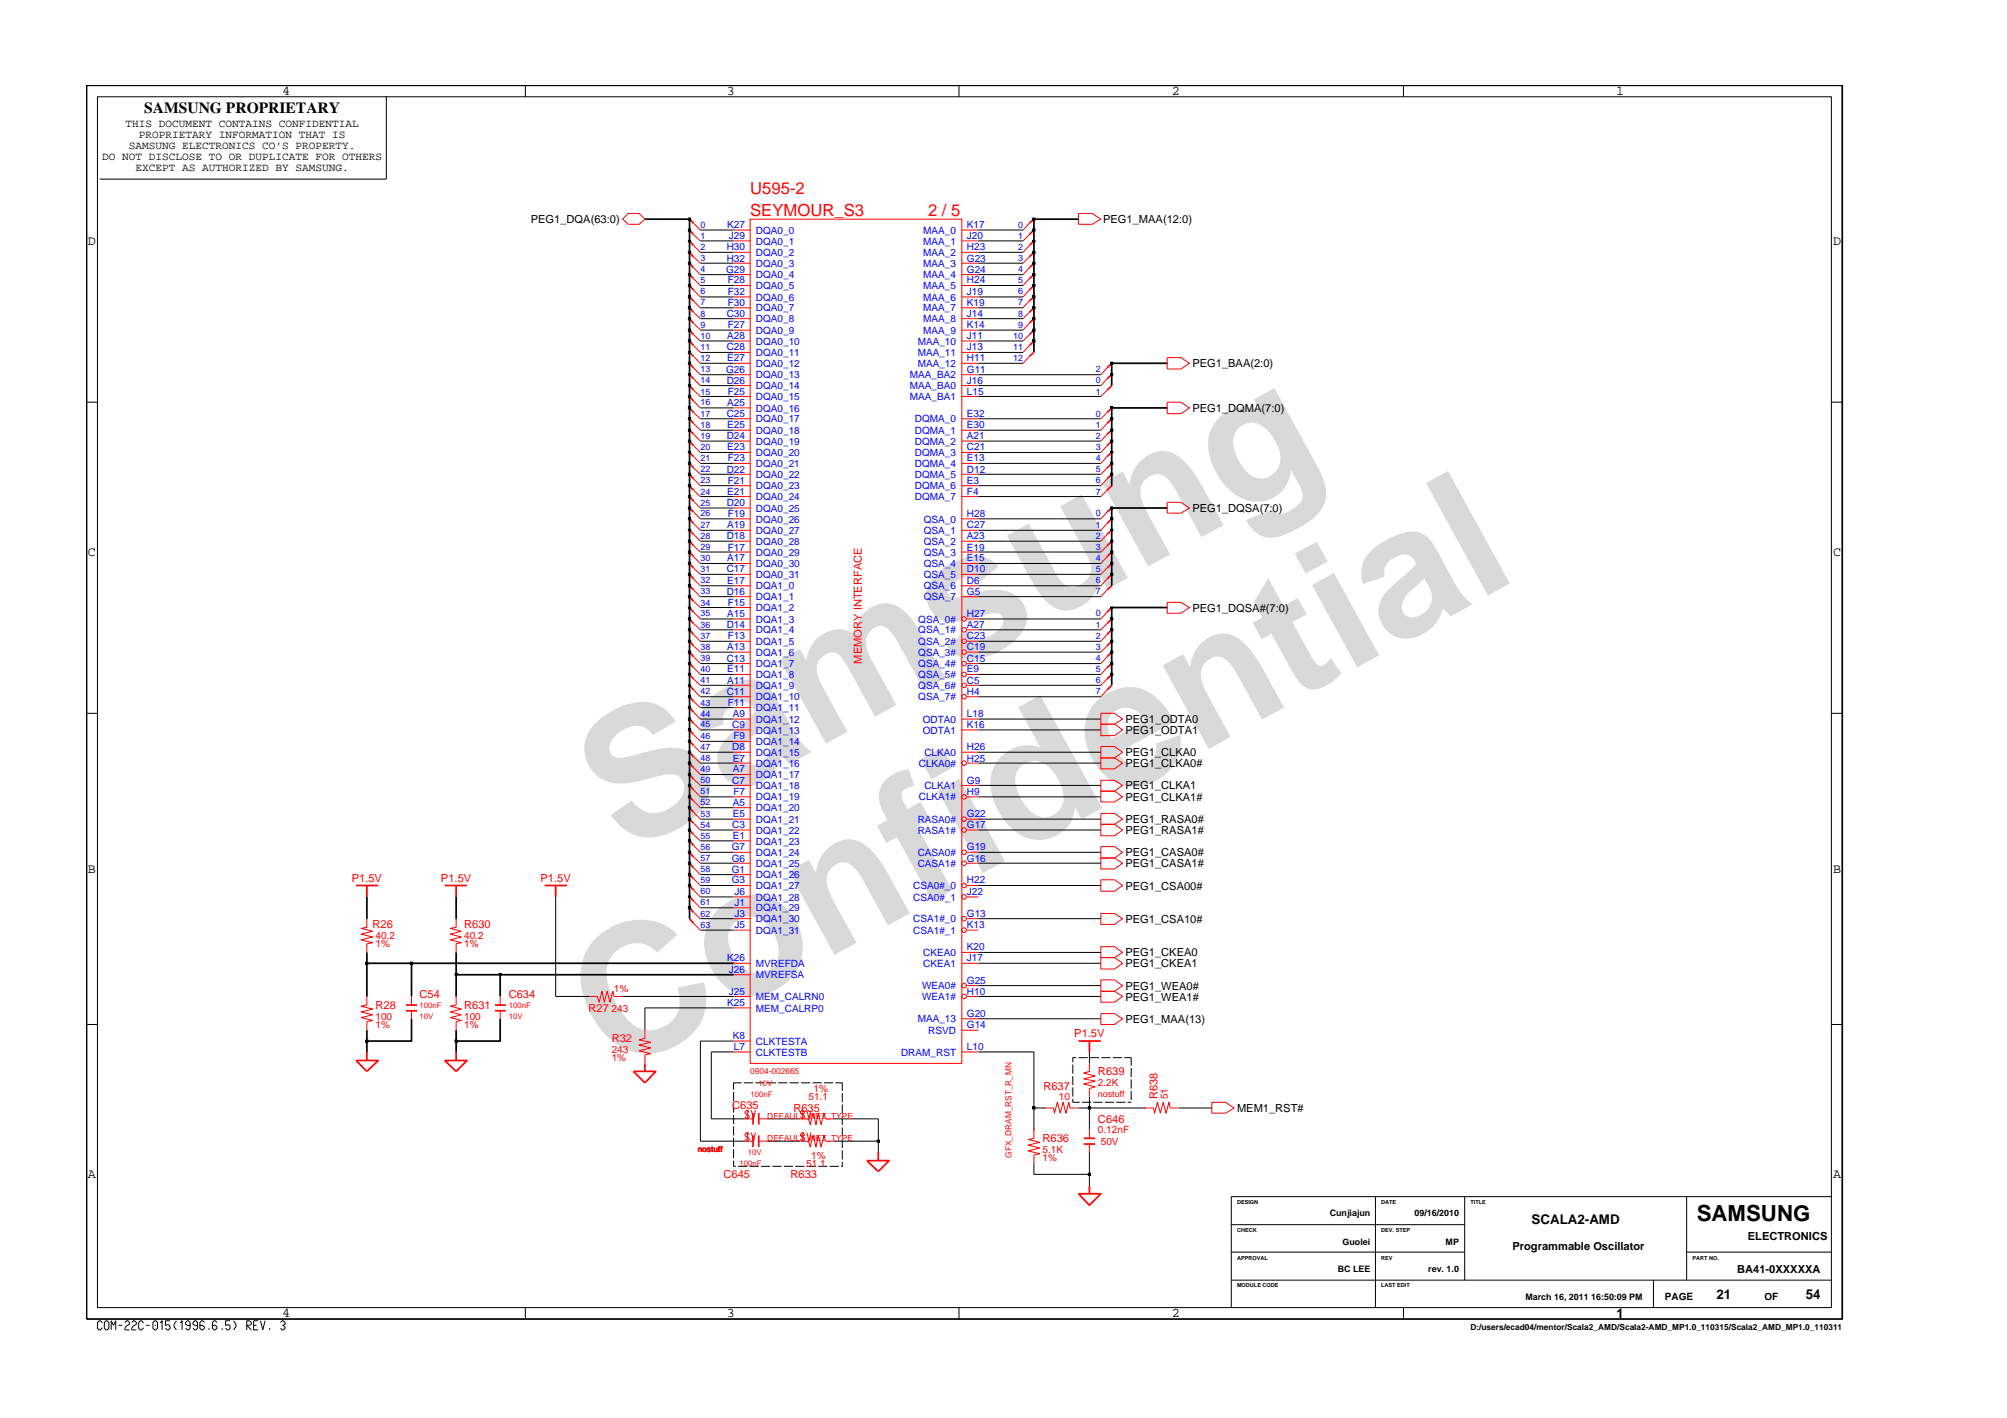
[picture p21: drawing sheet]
<svg xmlns="http://www.w3.org/2000/svg" width="297mm" height="210mm" viewBox="0 0 297 210" stroke-linecap="round" stroke-linejoin="round" font-family="sans-serif">
<defs><g id="words">
<g font-size="26.5" fill="#d9d9d9">
<text x="92.4" y="126.5" transform="rotate(-29 92.4 126.5)">Samsung</text>
<text x="91.1" y="159.2" transform="rotate(-29 91.1 159.2)">Confidential</text>
</g>
<text font-size="3.3" x="251.1" y="180.8">SAMSUNG</text>
<g font-size="2.5" fill="#f00">
<text x="111" y="28.7">U595-2</text>
<text x="111" y="32">SEYMOUR_S3</text>
<text x="137.4" y="32">2 / 5</text>
</g>
<text font-size="2.3" x="21.4" y="16.7">SAMSUNG PROPRIETARY</text>
<g font-size="2">
<text x="41.8" y="14">4</text>
<text x="107.6" y="14">3</text>
<text x="173.4" y="14">2</text>
<text x="239.2" y="14">1</text>
<text x="13" y="36.2">D</text>
<text x="271.3" y="36.2">D</text>
<text x="13" y="82.3">C</text>
<text x="271.3" y="82.3">C</text>
<text x="13" y="129.2">B</text>
<text x="271.3" y="129.2">B</text>
<text x="13" y="174.4">A</text>
<text x="271.3" y="174.4">A</text>
<text x="226.7" y="181.2">SCALA2-AMD</text>
<text x="41.8" y="195">4</text>
<text x="107.6" y="195">3</text>
<text x="173.4" y="195">2</text>
<text x="239.3" y="195.1">1</text>
<text x="254" y="192.2">21</text>
<text x="267.2" y="192.2">54</text>
</g>
<g font-size="1.6">
<text x="15.1" y="23.7">DO NOT DISCLOSE TO OR DUPLICATE FOR OTHERS</text>
<text x="18.6" y="18.8">THIS DOCUMENT CONTAINS CONFIDENTIAL</text>
<text x="19.1" y="22">SAMSUNG ELECTRONICS CO’S PROPERTY.</text>
<text x="20.5" y="20.4">PROPRIETARY INFORMATION THAT IS</text>
<text x="20.1" y="25.3">EXCEPT AS AUTHORIZED BY SAMSUNG.</text>
<text x="78.6" y="33">PEG1_DQA(63:0)</text>
<text x="163.3" y="33">PEG1_MAA(12:0)</text>
<text x="176.5" y="54.4">PEG1_BAA(2:0)</text>
<text x="176.5" y="61">PEG1_DQMA(7:0)</text>
<text x="176.5" y="75.8">PEG1_DQSA(7:0)</text>
<text x="176.5" y="90.5">PEG1_DQSA#(7:0)</text>
<text x="166.6" y="107">PEG1_ODTA0</text>
<text x="166.6" y="112">PEG1_CLKA0</text>
<text x="166.6" y="113.6">PEG1_CLKA0#</text>
<text x="166.6" y="108.6">PEG1_ODTA1</text>
<text x="166.6" y="116.9">PEG1_CLKA1</text>
<text x="166.6" y="118.6">PEG1_CLKA1#</text>
<text x="166.6" y="121.9">PEG1_RASA0#</text>
<text x="166.6" y="123.5">PEG1_RASA1#</text>
<text x="166.6" y="126.8">PEG1_CASA0#</text>
<text x="166.6" y="128.4">PEG1_CASA1#</text>
<text x="166.6" y="131.7">PEG1_CSA00#</text>
<text x="166.6" y="136.6">PEG1_CSA10#</text>
<text x="166.6" y="141.6">PEG1_CKEA0</text>
<text x="166.6" y="143.2">PEG1_CKEA1</text>
<text x="166.6" y="146.5">PEG1_WEA0#</text>
<text x="166.6" y="148.1">PEG1_WEA1#</text>
<text x="166.6" y="151.4">PEG1_MAA(13)</text>
<text x="183.1" y="164.6">MEM1_RST#</text>
<text x="223.8" y="185.1">Programmable Oscillator</text>
<text x="258.7" y="183.5">ELECTRONICS</text>
<text x="257.1" y="188.4">BA41-0XXXXXA</text>
</g>
<g font-size="1.6" fill="#f00">
<text x="127.5" y="98.2" transform="rotate(-90 127.5 98.2)">MEMORY INTERFACE</text>
<text x="52.1" y="130.5">P1.5V</text>
<text x="65.3" y="130.5">P1.5V</text>
<text x="80" y="130.5">P1.5V</text>
<text x="55.1" y="137.4">R26</text>
<text x="68.7" y="137.4">R630</text>
<text x="55.6" y="149.4">R28</text>
<text x="62.1" y="147.8">C54</text>
<text x="68.7" y="149.4">R631</text>
<text x="75.3" y="147.8">C634</text>
<text x="87.1" y="149.8">R27</text>
<text x="90.5" y="154.3">R32</text>
<text x="159" y="153.4">P1.5V</text>
<text x="154.4" y="161.3">R637</text>
<text x="162.5" y="159.2">R639</text>
<text x="108.4" y="164.2">C635</text>
<text x="117.4" y="164.6">R635</text>
<text x="162.5" y="166.2">C646</text>
<text x="171.3" y="162.7" transform="rotate(-90 171.3 162.7)">R638</text>
<text x="154.3" y="169.1">R636</text>
<text x="107.1" y="174.4">C645</text>
<text x="117" y="174.4">R633</text>
</g>
<g font-size="1.5" fill="#00f">
<text x="107.6" y="33.7">K27</text>
<text x="107.9" y="35.4">J29</text>
<text x="111.9" y="34.6">DQA0_0</text>
<text x="136.7" y="34.6">MAA_0</text>
<text x="143.1" y="33.7">K17</text>
<text x="143.1" y="35.4">J20</text>
<text x="107.5" y="40.3">G29</text>
<text x="107.5" y="38.7">H32</text>
<text x="107.5" y="37">H30</text>
<text x="107.7" y="42">F28</text>
<text x="111.9" y="39.5">DQA0_3</text>
<text x="111.9" y="41.2">DQA0_4</text>
<text x="111.9" y="37.9">DQA0_2</text>
<text x="111.9" y="36.2">DQA0_1</text>
<text x="136.7" y="37.9">MAA_2</text>
<text x="136.7" y="39.5">MAA_3</text>
<text x="136.7" y="41.2">MAA_4</text>
<text x="136.7" y="36.2">MAA_1</text>
<text x="143.1" y="37">H23</text>
<text x="143.1" y="38.7">G23</text>
<text x="143.1" y="40.3">G24</text>
<text x="143.1" y="42">H24</text>
<text x="107.5" y="47">C30</text>
<text x="107.7" y="43.6">F32</text>
<text x="107.7" y="45.3">F30</text>
<text x="111.9" y="42.8">DQA0_5</text>
<text x="111.9" y="44.5">DQA0_6</text>
<text x="111.9" y="46.1">DQA0_7</text>
<text x="111.9" y="47.7">DQA0_8</text>
<text x="136.7" y="42.8">MAA_5</text>
<text x="136.7" y="44.5">MAA_6</text>
<text x="136.7" y="46.1">MAA_7</text>
<text x="136.7" y="47.7">MAA_8</text>
<text x="143.1" y="43.6">J19</text>
<text x="143.1" y="45.3">K19</text>
<text x="143.1" y="47">J14</text>
<text x="107.5" y="51.9">C28</text>
<text x="107.6" y="50.3">A28</text>
<text x="107.6" y="53.5">E27</text>
<text x="107.7" y="48.6">F27</text>
<text x="111.9" y="49.4">DQA0_9</text>
<text x="111.9" y="51">DQA0_10</text>
<text x="111.9" y="52.7">DQA0_11</text>
<text x="135.8" y="52.7">MAA_11</text>
<text x="135.8" y="51">MAA_10</text>
<text x="136.7" y="49.4">MAA_9</text>
<text x="143.1" y="51.9">J13</text>
<text x="143.1" y="53.5">H11</text>
<text x="143.1" y="48.6">K14</text>
<text x="143.1" y="50.3">J11</text>
<text x="107.5" y="55.2">G26</text>
<text x="107.5" y="56.8">D26</text>
<text x="107.7" y="58.5">F25</text>
<text x="111.9" y="54.3">DQA0_12</text>
<text x="111.9" y="56">DQA0_13</text>
<text x="111.9" y="57.6">DQA0_14</text>
<text x="111.9" y="59.2">DQA0_15</text>
<text x="134.7" y="57.6">MAA_BA0</text>
<text x="134.7" y="59.2">MAA_BA1</text>
<text x="134.7" y="56">MAA_BA2</text>
<text x="135.8" y="54.3">MAA_12</text>
<text x="143.1" y="56.8">J16</text>
<text x="143.1" y="58.5">L15</text>
<text x="143.1" y="55.2">G11</text>
<text x="107.5" y="61.8">C25</text>
<text x="107.5" y="65">D24</text>
<text x="107.6" y="60.1">A25</text>
<text x="107.6" y="63.4">E25</text>
<text x="111.9" y="60.9">DQA0_16</text>
<text x="111.9" y="62.5">DQA0_17</text>
<text x="111.9" y="64.2">DQA0_18</text>
<text x="111.9" y="65.8">DQA0_19</text>
<text x="135.4" y="62.5">DQMA_0</text>
<text x="135.4" y="64.2">DQMA_1</text>
<text x="135.4" y="65.8">DQMA_2</text>
<text x="143.1" y="61.8">E32</text>
<text x="143.1" y="63.4">E30</text>
<text x="143.1" y="65">A21</text>
<text x="107.5" y="70">D22</text>
<text x="107.6" y="66.7">E23</text>
<text x="107.7" y="68.3">F23</text>
<text x="107.7" y="71.6">F21</text>
<text x="111.9" y="67.5">DQA0_20</text>
<text x="111.9" y="69.1">DQA0_21</text>
<text x="111.9" y="70.7">DQA0_22</text>
<text x="135.4" y="67.5">DQMA_3</text>
<text x="135.4" y="69.1">DQMA_4</text>
<text x="135.4" y="70.7">DQMA_5</text>
<text x="143.1" y="66.7">C21</text>
<text x="143.1" y="68.3">E13</text>
<text x="143.1" y="70">D12</text>
<text x="143.1" y="71.6">E3</text>
<text x="107.5" y="74.9">D20</text>
<text x="107.6" y="73.3">E21</text>
<text x="107.7" y="76.5">F19</text>
<text x="111.9" y="72.4">DQA0_23</text>
<text x="111.9" y="74">DQA0_24</text>
<text x="111.9" y="75.7">DQA0_25</text>
<text x="111.9" y="77.3">DQA0_26</text>
<text x="135.4" y="72.4">DQMA_6</text>
<text x="135.4" y="74">DQMA_7</text>
<text x="136.7" y="77.3">QSA_0</text>
<text x="143.1" y="76.5">H28</text>
<text x="143.1" y="73.3">F4</text>
<text x="107.5" y="79.8">D18</text>
<text x="107.6" y="83.1">A17</text>
<text x="107.6" y="78.2">A19</text>
<text x="107.7" y="81.5">F17</text>
<text x="111.9" y="84">DQA0_30</text>
<text x="111.9" y="79">DQA0_27</text>
<text x="111.9" y="80.6">DQA0_28</text>
<text x="111.9" y="82.3">DQA0_29</text>
<text x="136.7" y="84">QSA_4</text>
<text x="136.7" y="79">QSA_1</text>
<text x="136.7" y="80.6">QSA_2</text>
<text x="136.7" y="82.3">QSA_3</text>
<text x="143.1" y="83.1">E15</text>
<text x="143.1" y="78.2">C27</text>
<text x="143.1" y="79.8">A23</text>
<text x="143.1" y="81.5">E19</text>
<text x="107.5" y="84.7">C17</text>
<text x="107.5" y="88">D16</text>
<text x="107.6" y="86.4">E17</text>
<text x="107.7" y="89.7">F15</text>
<text x="111.9" y="85.6">DQA0_31</text>
<text x="111.9" y="87.3">DQA1_0</text>
<text x="111.9" y="88.9">DQA1_1</text>
<text x="136.7" y="85.6">QSA_5</text>
<text x="136.7" y="87.3">QSA_6</text>
<text x="136.7" y="88.9">QSA_7</text>
<text x="143.1" y="84.7">D10</text>
<text x="143.1" y="86.4">D6</text>
<text x="143.1" y="88">G5</text>
<text x="107.5" y="93">D14</text>
<text x="107.6" y="91.3">A15</text>
<text x="107.7" y="94.6">F13</text>
<text x="111.9" y="92.2">DQA1_3</text>
<text x="111.9" y="93.8">DQA1_4</text>
<text x="111.9" y="95.5">DQA1_5</text>
<text x="111.9" y="90.5">DQA1_2</text>
<text x="135.9" y="92.2">QSA_0#</text>
<text x="135.9" y="93.8">QSA_1#</text>
<text x="135.9" y="95.5">QSA_2#</text>
<text x="143.1" y="91.3">H27</text>
<text x="143.1" y="93">A27</text>
<text x="143.1" y="94.6">C23</text>
<text x="107.5" y="97.9">C13</text>
<text x="107.6" y="96.2">A13</text>
<text x="107.6" y="99.5">E11</text>
<text x="107.6" y="101.2">A11</text>
<text x="111.9" y="97.1">DQA1_6</text>
<text x="111.9" y="98.8">DQA1_7</text>
<text x="111.9" y="100.4">DQA1_8</text>
<text x="111.9" y="102">DQA1_9</text>
<text x="135.9" y="102">QSA_6#</text>
<text x="135.9" y="97.1">QSA_3#</text>
<text x="135.9" y="98.8">QSA_4#</text>
<text x="135.9" y="100.4">QSA_5#</text>
<text x="143.1" y="96.2">C19</text>
<text x="143.1" y="97.9">C15</text>
<text x="143.1" y="99.5">E9</text>
<text x="143.1" y="101.2">C5</text>
<text x="107.5" y="102.8">C11</text>
<text x="107.7" y="104.5">F11</text>
<text x="108.4" y="107.7">C9</text>
<text x="108.5" y="106.1">A9</text>
<text x="111.9" y="103.7">DQA1_10</text>
<text x="111.9" y="105.3">DQA1_11</text>
<text x="111.9" y="107">DQA1_12</text>
<text x="135.9" y="103.7">QSA_7#</text>
<text x="136.6" y="107">ODTA0</text>
<text x="143.1" y="106.1">L18</text>
<text x="143.1" y="107.7">K16</text>
<text x="143.1" y="102.8">H4</text>
<text x="108.4" y="111">D8</text>
<text x="108.5" y="112.7">E7</text>
<text x="108.5" y="109.4">F9</text>
<text x="111.9" y="108.6">DQA1_13</text>
<text x="111.9" y="110.3">DQA1_14</text>
<text x="111.9" y="111.9">DQA1_15</text>
<text x="111.9" y="113.5">DQA1_16</text>
<text x="136" y="113.5">CLKA0#</text>
<text x="136.6" y="108.6">ODTA1</text>
<text x="136.8" y="111.9">CLKA0</text>
<text x="143.1" y="111">H26</text>
<text x="143.1" y="112.7">H25</text>
<text x="108.4" y="116">C7</text>
<text x="108.5" y="119.3">A5</text>
<text x="108.5" y="114.3">A7</text>
<text x="108.5" y="117.6">F7</text>
<text x="111.9" y="115.2">DQA1_17</text>
<text x="111.9" y="116.8">DQA1_18</text>
<text x="111.9" y="118.5">DQA1_19</text>
<text x="136" y="118.5">CLKA1#</text>
<text x="136.8" y="116.8">CLKA1</text>
<text x="143.1" y="116">G9</text>
<text x="143.1" y="117.6">H9</text>
<text x="108.3" y="125.9">G7</text>
<text x="108.4" y="122.6">C3</text>
<text x="108.5" y="121">E5</text>
<text x="108.5" y="124.3">E1</text>
<text x="111.9" y="120.1">DQA1_20</text>
<text x="111.9" y="121.8">DQA1_21</text>
<text x="111.9" y="123.4">DQA1_22</text>
<text x="111.9" y="125">DQA1_23</text>
<text x="135.8" y="121.8">RASA0#</text>
<text x="135.8" y="123.4">RASA1#</text>
<text x="143.1" y="120.9">G22</text>
<text x="143.1" y="122.6">G17</text>
<text x="143.1" y="125.9">G19</text>
<text x="108.3" y="127.6">G6</text>
<text x="108.3" y="129.2">G1</text>
<text x="108.3" y="130.8">G3</text>
<text x="111.9" y="126.7">DQA1_24</text>
<text x="111.9" y="128.3">DQA1_25</text>
<text x="111.9" y="130">DQA1_26</text>
<text x="111.9" y="131.6">DQA1_27</text>
<text x="135.2" y="131.6">CSA0#_0</text>
<text x="135.8" y="126.7">CASA0#</text>
<text x="135.8" y="128.3">CASA1#</text>
<text x="143.1" y="127.6">G16</text>
<text x="143.1" y="130.8">H22</text>
<text x="108.7" y="135.8">J3</text>
<text x="108.7" y="137.4">J5</text>
<text x="108.7" y="132.5">J6</text>
<text x="108.7" y="134.1">J1</text>
<text x="111.9" y="136.5">DQA1_30</text>
<text x="111.9" y="133.3">DQA1_28</text>
<text x="111.9" y="134.9">DQA1_29</text>
<text x="135.2" y="133.3">CSA0#_1</text>
<text x="135.2" y="136.5">CSA1#_0</text>
<text x="143.1" y="132.5">J22</text>
<text x="143.1" y="135.8">G13</text>
<text x="143.1" y="137.4">K13</text>
<text x="107.6" y="142.3">K26</text>
<text x="107.9" y="144">J26</text>
<text x="111.9" y="138.2">DQA1_31</text>
<text x="111.9" y="143.1">MVREFDA</text>
<text x="135.2" y="138.2">CSA1#_1</text>
<text x="136.7" y="141.5">CKEA0</text>
<text x="136.7" y="143.1">CKEA1</text>
<text x="143.1" y="140.7">K20</text>
<text x="143.1" y="142.3">J17</text>
<text x="107.6" y="148.9">K25</text>
<text x="107.9" y="147.3">J25</text>
<text x="111.9" y="148">MEM_CALRN0</text>
<text x="111.9" y="149.7">MEM_CALRP0</text>
<text x="111.9" y="144.8">MVREFSA</text>
<text x="136.5" y="146.4">WEA0#</text>
<text x="136.5" y="148">WEA1#</text>
<text x="143.1" y="145.6">G25</text>
<text x="143.1" y="147.3">H10</text>
<text x="108.5" y="153.8">K8</text>
<text x="108.6" y="155.5">L7</text>
<text x="111.9" y="154.6">CLKTESTA</text>
<text x="135.8" y="151.3">MAA_13</text>
<text x="137.4" y="153">RSVD</text>
<text x="143.1" y="150.6">G20</text>
<text x="143.1" y="155.5">L10</text>
<text x="143.1" y="152.2">G14</text>
<text x="111.9" y="156.3">CLKTESTB</text>
<text x="133.4" y="156.3">DRAM_RST</text>
</g>
<g font-size="1.5" fill="#f00">
<text x="55.6" y="140.3">1%</text>
<text x="55.6" y="139.1">40.2</text>
<text x="68.7" y="139.1">40.2</text>
<text x="68.7" y="140.3">1%</text>
<text x="90.5" y="149.7">243</text>
<text x="90.9" y="146.9">1%</text>
<text x="55.6" y="152.2">1%</text>
<text x="55.6" y="150.9">100</text>
<text x="68.7" y="150.9">100</text>
<text x="68.7" y="152.2">1%</text>
<text x="90.5" y="155.9">243</text>
<text x="90.5" y="157.1">1%</text>
<text x="120.4" y="161.7">1%</text>
<text x="162.5" y="160.8">2.2K</text>
<text x="119.7" y="162.9">51.1</text>
<text x="156.7" y="162.9">10</text>
<text x="162.5" y="167.8">0.12nF</text>
<text x="172.9" y="162.7" transform="rotate(-90 172.9 162.7)">51</text>
<text x="119.3" y="172.8">51.1</text>
<text x="120.1" y="171.5">1%</text>
<text x="154.3" y="171.9">1%</text>
<text x="154.3" y="170.6">5.1K</text>
<text x="162.9" y="169.5">50V</text>
</g>
<g font-size="1.5">
<text x="246.4" y="192.5">PAGE</text>
<text x="261.1" y="192.5">OF</text>
</g>
<g font-size="1.3" fill="#00f">
<text x="103.7" y="35.4">1</text>
<text x="103.7" y="33.7">0</text>
<text x="150.7" y="35.4">1</text>
<text x="150.7" y="33.7">0</text>
<text x="103.7" y="37">2</text>
<text x="103.7" y="38.7">3</text>
<text x="103.7" y="40.3">4</text>
<text x="103.7" y="41.9">5</text>
<text x="150.7" y="37">2</text>
<text x="150.7" y="41.9">5</text>
<text x="150.7" y="40.3">4</text>
<text x="150.7" y="38.7">3</text>
<text x="103.7" y="46.9">8</text>
<text x="103.7" y="43.6">6</text>
<text x="103.7" y="45.2">7</text>
<text x="150.7" y="43.6">6</text>
<text x="150.7" y="46.9">8</text>
<text x="150.7" y="45.2">7</text>
<text x="103.7" y="48.5">9</text>
<text x="103.7" y="51.8">11</text>
<text x="103.7" y="53.4">12</text>
<text x="103.7" y="50.2">10</text>
<text x="149.9" y="53.4">12</text>
<text x="149.9" y="50.2">10</text>
<text x="149.9" y="51.8">11</text>
<text x="150.7" y="48.5">9</text>
<text x="103.7" y="55.1">13</text>
<text x="103.7" y="56.7">14</text>
<text x="103.7" y="58.4">15</text>
<text x="162.2" y="56.7">0</text>
<text x="162.2" y="58.4">1</text>
<text x="162.2" y="55.1">2</text>
<text x="103.7" y="63.3">18</text>
<text x="103.7" y="60">16</text>
<text x="103.7" y="61.7">17</text>
<text x="103.7" y="64.9">19</text>
<text x="162.2" y="63.3">1</text>
<text x="162.2" y="61.7">0</text>
<text x="162.2" y="64.9">2</text>
<text x="103.7" y="69.9">22</text>
<text x="103.7" y="68.2">21</text>
<text x="103.7" y="71.5">23</text>
<text x="103.7" y="66.6">20</text>
<text x="162.2" y="68.2">4</text>
<text x="162.2" y="69.9">5</text>
<text x="162.2" y="66.6">3</text>
<text x="162.2" y="71.5">6</text>
<text x="103.7" y="76.4">26</text>
<text x="103.7" y="74.8">25</text>
<text x="103.7" y="73.2">24</text>
<text x="162.2" y="76.4">0</text>
<text x="162.2" y="73.2">7</text>
<text x="103.7" y="78.1">27</text>
<text x="103.7" y="79.7">28</text>
<text x="103.7" y="81.4">29</text>
<text x="103.7" y="83">30</text>
<text x="162.2" y="83">4</text>
<text x="162.2" y="78.1">1</text>
<text x="162.2" y="81.4">3</text>
<text x="162.2" y="79.7">2</text>
<text x="103.7" y="84.7">31</text>
<text x="103.7" y="86.3">32</text>
<text x="103.7" y="88">33</text>
<text x="103.7" y="89.6">34</text>
<text x="162.2" y="88">7</text>
<text x="162.2" y="84.7">5</text>
<text x="162.2" y="86.3">6</text>
<text x="103.7" y="91.3">35</text>
<text x="103.7" y="92.9">36</text>
<text x="103.7" y="94.6">37</text>
<text x="162.2" y="92.9">1</text>
<text x="162.2" y="94.6">2</text>
<text x="162.2" y="91.3">0</text>
<text x="103.7" y="96.2">38</text>
<text x="103.7" y="99.5">40</text>
<text x="103.7" y="101.2">41</text>
<text x="103.7" y="97.9">39</text>
<text x="162.2" y="101.2">6</text>
<text x="162.2" y="96.2">3</text>
<text x="162.2" y="99.5">5</text>
<text x="162.2" y="97.9">4</text>
<text x="103.7" y="102.8">42</text>
<text x="103.7" y="106.1">44</text>
<text x="103.7" y="107.7">45</text>
<text x="103.7" y="104.5">43</text>
<text x="162.2" y="102.8">7</text>
<text x="103.7" y="111">47</text>
<text x="103.7" y="109.4">46</text>
<text x="103.7" y="112.7">48</text>
<text x="103.7" y="114.3">49</text>
<text x="103.7" y="116">50</text>
<text x="103.7" y="117.6">51</text>
<text x="103.7" y="119.2">52</text>
<text x="103.7" y="124.2">55</text>
<text x="103.7" y="125.8">56</text>
<text x="103.7" y="120.9">53</text>
<text x="103.7" y="122.5">54</text>
<text x="103.7" y="129.1">58</text>
<text x="103.7" y="130.7">59</text>
<text x="103.7" y="127.5">57</text>
<text x="103.7" y="137.3">63</text>
<text x="103.7" y="132.4">60</text>
<text x="103.7" y="134">61</text>
<text x="103.7" y="135.7">62</text>
</g>
<text font-size="1.3" fill="#f00" x="162.5" y="162.4">nostuff</text>
<g font-size="1.3">
<text x="196.8" y="180.1">Cunjiajun</text>
<text x="198.7" y="184.2">Guolei</text>
<text x="209.3" y="180.1">09/16/2010</text>
<text x="214" y="184.2">MP</text>
<text x="198" y="188.3">BC LEE</text>
<text x="211.4" y="188.3">rev. 1.0</text>
<text x="225.8" y="192.4">March 16, 2011 16:50:09 PM</text>
</g>
<g font-size="1.2" fill="#f00">
<text x="62.1" y="149.2">100nF</text>
<text x="75.3" y="149.2">100nF</text>
<text x="62.1" y="150.8">10V</text>
<text x="75.3" y="150.8">10V</text>
<text x="111" y="159">0904-002665</text>
<text x="112.3" y="160.7">10V</text>
<text x="111.1" y="162.3">100nF</text>
<text x="113.6" y="165.6">DEFAULT_NET_TYPE</text>
<text x="103.3" y="170.5">nostuff</text>
<text x="109.5" y="172.6">100nF</text>
<text x="110.7" y="170.9">10V</text>
<text x="113.6" y="168.9">DEFAULT_NET_TYPE</text>
<text x="149.7" y="171.4" transform="rotate(-90 149.7 171.4)">GFX_DRAM_RST_R_MN</text>
</g>
<text font-size="1.2" x="217.6" y="196.9">D:/users/ecad04/mentor/Scala2_AMD/Scala2-AMD_MP1.0_110315/Scala2_AMD_MP1.0_110311</text>
<g font-size=".8">
<text x="183.1" y="178.3">DESIGN</text>
<text x="204.4" y="178.3">DATE</text>
<text x="217.6" y="178.3">TITLE</text>
<text x="183.1" y="182.3">CHECK</text>
<text x="204.4" y="182.3">DEV. STEP</text>
<text x="183.1" y="186.5">APPROVAL</text>
<text x="183.1" y="190.6">MODULE CODE</text>
<text x="204.4" y="186.5">REV</text>
<text x="204.4" y="190.6">LAST EDIT</text>
<text x="250.5" y="186.5">PART NO.</text>
</g>
</g></defs>
<g fill="none" stroke="#f00" stroke-width=".25">
<path d="M102.1 34.1l.5 .6M102.1 35.7l.5 .6M102.1 37.4l.5 .6M102.1 39l.5 .6M102.1 32.4l.5 .6M153 34.1l-.7 .6M153 32.4l-.7 .6M153 35.7l-.7 .6M153 39l-.7 .6M153 37.4l-.7 .6M102.1 47.2l.5 .7M102.1 42.3l.5 .6"/>
<path d="M102.1 53.8l.5 .7M102.1 55.5l.5 .6M102.1 50.5l.5 .7M102.1 52.2l.5 .6M102.1 57.1l.5 .7M102.1 44l.5 .5M102.1 58.7l.5 .7M102.1 45.6l.5 .6M102.1 48.9l.5 .6M102.1 40.7l.5 .5M153 40.7l-.7 .5M153 47.2l-.7 .7"/>
<path d="M153 45.6l-.7 .6M153 48.9l-.7 .6M153 52.2l-.7 .6M153 50.5l-.7 .7M153 44l-.7 .5M153 42.3l-.7 .6M164.5 55.5l-.6 .6M164.5 57.1l-.6 .7M164.5 53.8l-.6 .7M102.1 70.2l.5 .7M102.1 71.9l.5 .7M102.1 76.8l.5 .7"/>
<path d="M102.1 78.5l.5 .6M102.1 75.2l.5 .6M102.1 60.4l.5 .7M102.1 63.7l.5 .6M102.1 65.3l.5 .7M102.1 73.5l.5 .7M102.1 68.6l.5 .7M102.1 62l.5 .7M102.1 67l.5 .6M164.5 67l-.6 .6M164.5 71.9l-.6 .7M164.5 70.2l-.6 .7"/>
<path d="M164.5 62l-.6 .7M164.5 68.6l-.6 .7M164.5 75.2l-.6 .6M164.5 60.4l-.6 .7M164.5 65.3l-.6 .7M164.5 63.7l-.6 .6M164.5 78.5l-.6 .6M164.5 76.8l-.6 .7M102.1 83.4l.5 .7M102.1 85l.5 .7M102.1 91.6l.5 .7M102.1 89.9l.5 .7"/>
<path d="M102.1 86.7l.5 .6M102.1 96.5l.5 .7M102.1 94.9l.5 .7M102.1 98.2l.5 .6M102.1 99.8l.5 .7M102.1 80.1l.5 .7M102.1 81.7l.5 .7M102.1 93.2l.5 .7M102.1 88.3l.5 .7M164.5 83.4l-.6 .7M164.5 99.8l-.6 .7M164.5 86.7l-.6 .6"/>
<path d="M164.5 81.7l-.6 .7M164.5 91.6l-.6 .7M164.5 85l-.6 .7M164.5 94.9l-.6 .7M164.5 93.2l-.6 .7M164.5 98.2l-.6 .6M164.5 80.1l-.6 .7M164.5 96.5l-.6 .7M164.5 89.9l-.6 .7M102.1 118l.5 .5M102.1 113l.5 .6M102.1 114.7l.5 .6"/>
<path d="M102.1 109.7l.5 .6M102.1 116.3l.5 .6M102.1 104.7l.5 .7M102.1 106.4l.5 .6M102.1 101.4l.5 .7M102.1 111.4l.5 .6M102.1 108l.5 .7M102.1 119.6l.5 .6M102.1 103.1l.5 .7M164.5 101.4l-.6 .7M52.7 131.1h3.3M54.3 131.1v1.7"/>
<path d="M65.8 131.1h3.3M67.5 131.1v1.7M80.6 131.1h3.3M82.2 131.1v1.7M102.1 127.8l.5 .7M102.1 136l.5 .7M102.1 122.9l.5 .6M102.1 131.1l.5 .7M102.1 124.5l.5 .7M102.1 129.5l.5 .6M102.1 132.8l.5 .6M102.1 134.4l.5 .7"/>
<path d="M102.1 121.3l.5 .5M102.1 126.2l.5 .6M52.7 157h3.3l-1.7 1.6zM54.3 155.7v1.3M60.1 148.8h1.7M60.1 149.6h1.7M65.8 157h3.3l-1.6 1.6zM67.5 155.7v1.3M73.3 148.8h1.6M73.3 149.6h1.6M93.8 158.6h3.3l-1.7 1.7zM95.4 157.4v1.2"/>
<path d="M159.6 154.1h3.3M161.2 154.1v1.6M111.4 164.8v1.7M111.4 168.1v1.7M112.3 164.8v1.7M112.3 168.1v1.7M128.3 171.8h3.3l-1.6 1.6zM130 170.5v1.3M159.6 176.7h3.3l-1.7 1.7zM160.4 168.5h1.7M160.4 169.3h1.7M161.2 175.5v1.2"/>
</g>
<g fill="none" stroke="#f00" stroke-width=".15">
<path d="M92.1 32.4l.9-.8h1.6l.8 .8-.8 .8h-1.6zM102.6 34.7l1.1 1M102.6 36.3l1.1 1.1M102.6 38l1.1 1M102.6 39.6l1.1 1.1M102.6 33l1.1 1.1M108.6 34.1h2.4M108.6 35.7h2.4M108.6 37.4h2.4M108.6 39h2.4M111 32.4h31.4v125h-31.4zM111 32.4v.1"/>
<path d="M142.4 34.1h2.4M142.4 35.7h2.4M142.4 37.4h2.4M142.4 39h2.4M152.3 34.7l-.9 1M152.3 33l-.9 1.1M152.3 36.3l-.9 1.1M152.3 39.6l-.9 1.1M152.3 38l-.9 1M159.6 31.6h2.1l1.2 .8-1.2 .8h-2.1zM102.6 47.9l1.1 1M102.6 42.9l1.1 1.1"/>
<path d="M102.6 54.5l1.1 1M102.6 56.1l1.1 1M102.6 51.2l1.1 1M102.6 52.8l1.1 1M102.6 57.8l1.1 .9M102.6 44.5l1.1 1.1M102.6 59.4l1.1 1M102.6 46.2l1.1 1M102.6 49.5l1.1 1M102.6 41.2l1.1 1.1M108.6 50.5h2.4M108.6 52.2h2.4"/>
<path d="M108.6 53.8h2.4M108.6 55.5h2.4M108.6 57.1h2.4M108.6 58.7h2.4M108.6 40.7h2.4M108.6 42.3h2.4M108.6 44h2.4M108.6 45.6h2.4M108.6 47.2h2.4M108.6 48.9h2.4M142.4 50.5h2.4M142.4 52.2h2.4"/>
<path d="M142.4 53.8h2.4M142.4 55.5h2.4M142.4 57.1h2.4M142.4 58.7h2.4M142.4 40.7h2.4M142.4 42.3h2.4M142.4 44h2.4M142.4 45.6h2.4M142.4 47.2h2.4M142.4 48.9h2.4M152.3 41.2l-.9 1.1M152.3 47.9l-.9 1"/>
<path d="M152.3 46.2l-.9 1M152.3 49.5l-.9 1M152.3 52.8l-.9 1M152.3 51.2l-.9 1M152.3 44.5l-.9 1.1M152.3 42.9l-.9 1.1M163.9 56.1l-1 1M163.9 57.8l-1 .9M163.9 54.5l-1 1M172.7 59.5h2.1l1.3 .9-1.3 .8h-2.1zM172.7 52.9h2.1l1.3 .9-1.3 .8h-2.1zM102.6 70.9l1.1 1"/>
<path d="M102.6 72.6l1.1 .9M102.6 77.5l1.1 1M102.6 79.1l1.1 1M102.6 75.8l1.1 1M102.6 61.1l1.1 .9M102.6 64.3l1.1 1M102.6 66l1.1 1M102.6 74.2l1.1 1M102.6 69.3l1.1 .9M102.6 62.7l1.1 1M102.6 67.6l1.1 1M108.6 60.4h2.4"/>
<path d="M108.6 62h2.4M108.6 63.7h2.4M108.6 65.3h2.4M108.6 67h2.4M108.6 68.6h2.4M108.6 70.2h2.4M108.6 71.9h2.4M108.6 73.5h2.4M108.6 75.2h2.4M108.6 76.8h2.4M108.6 78.5h2.4M142.4 62h2.4"/>
<path d="M142.4 63.7h2.4M142.4 65.3h2.4M142.4 67h2.4M142.4 68.6h2.4M142.4 70.2h2.4M142.4 71.9h2.4M142.4 73.5h2.4M142.4 76.8h2.4M142.4 78.5h2.4M163.9 67.6l-1 1M163.9 72.6l-1 .9M163.9 70.9l-1 1"/>
<path d="M163.9 62.7l-1 1M163.9 69.3l-1 .9M163.9 75.8l-1 1M163.9 61.1l-1 .9M163.9 66l-1 1M163.9 64.3l-1 1M163.9 79.1l-1 1M163.9 77.5l-1 1M172.7 74.4h2.1l1.3 .8-1.3 .8h-2.1zM102.6 84.1l1.1 .9M102.6 85.7l1.1 1M102.6 92.3l1.1 .9"/>
<path d="M102.6 90.6l1.1 1M102.6 87.3l1.1 1M102.6 97.2l1.1 1M102.6 95.6l1.1 .9M102.6 98.8l1.1 1M102.6 80.8l1.1 .9M102.6 82.4l1.1 1M102.6 93.9l1.1 1M102.6 89l1.1 .9M108.6 80.1h2.4M108.6 81.7h2.4M108.6 83.4h2.4"/>
<path d="M108.6 85h2.4M108.6 86.7h2.4M108.6 88.3h2.4M108.6 89.9h2.4M108.6 91.6h2.4M108.6 93.2h2.4M108.6 94.9h2.4M108.6 96.5h2.4M108.6 98.2h2.4M108.6 99.8h2.4M142.4 80.1h2.4M142.4 81.7h2.4"/>
<path d="M142.4 83.4h2.4M142.4 85h2.4M142.4 86.7h2.4M142.4 88.3h2.4M143.1 91.6h1.7M143.1 93.2h1.7M143.1 94.9h1.7M143.1 96.5h1.7M143.1 98.2h1.7M143.1 99.8h1.7M163.9 84.1l-1 .9M163.9 87.3l-1 1"/>
<path d="M163.9 82.4l-1 1M163.9 92.3l-1 .9M163.9 85.7l-1 1M163.9 95.6l-1 .9M163.9 93.9l-1 1M163.9 98.8l-1 1M163.9 80.8l-1 .9M163.9 97.2l-1 1M163.9 90.6l-1 1M172.7 89.2h2.1l1.3 .7-1.3 .9h-2.1zM102.6 118.5l1.1 1.1M102.6 113.6l1.1 1.1"/>
<path d="M102.6 115.3l1.1 1M102.6 110.3l1.1 1.1M102.6 100.5l1.1 .9M102.6 116.9l1.1 1.1M102.6 105.4l1.1 1M102.6 107l1.1 1M102.6 102.1l1.1 1M102.6 112l1.1 1M102.6 108.7l1.1 1M102.6 103.8l1.1 .9M108.6 111.4h2.4M108.6 116.3h2.4"/>
<path d="M108.6 101.4h2.4M108.6 103.1h2.4M108.6 104.7h2.4M108.6 106.4h2.4M108.6 108h2.4M108.6 109.7h2.4M108.6 113h2.4M108.6 114.7h2.4M108.6 118h2.4M108.6 119.6h2.4M142.4 111.4h2.4M142.4 116.3h2.4"/>
<path d="M142.4 106.4h2.4M142.4 108h2.4M143.1 101.4h1.7M143.1 103.1h1.7M143.1 113h1.7M143.1 118h1.7M162.9 112.2h2.1l1.1 .8-1.1 .8h-2.1zM162.9 107.2h2.1l1.1 .8-1.1 .9h-2.1zM162.9 115.5h2.1l1.1 .8-1.1 .8h-2.1zM162.9 117.1h2.1l1.1 .9-1.1 .7h-2.1zM162.9 110.5h2.1l1.1 .9-1.1 .8h-2.1zM162.9 105.6h2.1l1.1 .8-1.1 .8h-2.1z"/>
<path d="M163.9 100.5l-1 .9M163.9 102.1l-1 1M54.3 136.1v-.1v1.3l-.8 .1 1.6 .5-1.6 .4 1.6 .4-1.6 .4 1.6 .4-.8 .2v1.3M67.5 136.1v-.1v1.3l-.8 .1 1.6 .5-1.6 .4 1.6 .4-1.6 .4 1.6 .4-.8 .2v1.3M102.6 128.5l1.1 1M102.6 136.7l1.1 1M102.6 123.5l1.1 1M102.6 131.8l1.1 1M102.6 125.2l1.1 1M102.6 130.1l1.1 1M102.6 133.4l1.1 1M102.6 135.1l1.1 .9"/>
<path d="M102.6 120.2l1.1 1.1M102.6 121.8l1.1 1.1M102.6 126.8l1.1 1M108.6 121.3h2.4M108.6 122.9h2.4M108.6 124.5h2.4M108.6 126.2h2.4M108.6 127.8h2.4M108.6 129.5h2.4M108.6 131.1h2.4M108.6 132.8h2.4M108.6 134.4h2.4"/>
<path d="M108.6 136h2.4M108.6 137.7h2.4M143.1 121.3h1.7M143.1 122.9h1.7M143.1 126.2h1.7M143.1 127.8h1.7M143.1 131.1h1.7M143.1 132.8h1.7M143.1 136h1.7M143.1 137.7h1.7M162.9 127h2.1l1.1 .8-1.1 .8h-2.1zM162.9 120.4h2.1l1.1 .9-1.1 .7h-2.1z"/>
<path d="M162.9 135.2h2.1l1.1 .8-1.1 .8h-2.1zM162.9 130.2h2.1l1.1 .9-1.1 .8h-2.1zM162.9 122h2.1l1.1 .9-1.1 .8h-2.1zM162.9 125.3h2.1l1.1 .9-1.1 .8h-2.1zM54.3 147.6v-.1v1.3l-.8 .1 1.6 .5-1.6 .4 1.6 .4-1.6 .4 1.6 .5-.8 .1v1.3M60.9 147.5v1.3M60.9 149.6v1.2M67.5 147.6v-.1v1.3l-.8 .1 1.6 .5-1.6 .4 1.6 .4-1.6 .4 1.6 .5-.8 .1v1.3M74 147.5v1.3M74 149.6v1.2M87.2 147.5h1.2l.3 .9 .4-1.7 .3 1.7 .5-1.7 .4 1.7 .4-1.7 .2 .8h1.2M95.4 152.5v1.2l-.8 .2 1.7 .4-1.7 .4 1.7 .4-1.7 .4 1.7 .5-.9 .1v1.3"/>
<path d="M108.6 142.6h2.4M108.6 154.1h2.4M108.6 155.7h2.4M108.6 144.3h2.4M108.6 147.5h2.4M108.6 149.2h2.4M142.4 141h2.4M142.4 142.6h2.4M142.4 155.7h2.4M142.4 152.5h2.4M142.4 150.8h2.4M143.1 147.5h1.7"/>
<path d="M143.1 145.9h1.7M161.2 157.4v1.2l-.8 .2 1.7 .5-1.7 .4 1.7 .3-1.7 .5 1.7 .4-.9 .2v1.2M162.9 141.7h2.1l1.1 .9-1.1 .8h-2.1zM162.9 146.7h2.1l1.1 .8-1.1 .9h-2.1zM162.9 150h2.1l1.1 .8-1.1 .9h-2.1zM162.9 145h2.1l1.1 .9-1.1 .8h-2.1zM162.9 140.1h2.1l1.1 .9-1.1 .7h-2.1zM110.3 165.6h1.1M110.3 168.9h1.1M110.6 164.4v1.2M110.6 167.7v1.2M110.9 164.7l-.2-.3h-.2l-.2 .2v.2l.2 .2h.2l.2 .2-.2 .4h-.2l-.2-.3"/>
<path d="M110.9 168l-.2-.3h-.2l-.2 .2v.2l.2 .2h.2l.2 .2-.2 .4h-.2l-.2-.3M111.2 164.4l.3 1.2 .3-1.2M111.2 167.7l.3 1.2 .3-1.2M112.3 165.6h1.3M112.3 168.9h1.3M118.5 168.9h1.2l.2 .9 .4-1.7 .5 1.7 .3-1.7 .4 1.7 .4-1.7 .3 .8h1.2M118.5 165.6h1.2l.2 .9 .4-1.7 .5 1.7 .3-1.7 .4 1.7 .4-1.7 .3 .8h1.2M118.8 164.4v1.2M118.8 167.7v1.2M119.1 168l-.2-.3h-.2l-.2 .2v.2l.2 .2h.2l.2 .2-.2 .4h-.2l-.2-.3M119.1 164.7l-.2-.3h-.2l-.2 .2v.2l.6 .4-.2 .4h-.2l-.2-.3M119.4 167.7l.3 1.2 .3-1.2"/>
<path d="M119.4 164.4l.3 1.2 .3-1.2M153 167.3v-.1v1.3l-.8 .2 1.7 .4-1.7 .4 1.7 .4-1.7 .5 1.7 .4-.9 .2v1.2M154.7 164h-.1h1.3l.2 .8 .4-1.6 .4 1.6 .4-1.6 .5 1.6 .4-1.6 .2 .8h1.2M161.2 167.2v1.3M161.2 169.3v1.2M169.5 164h-.1h1.3l.2 .8 .4-1.6 .4 1.6 .5-1.6 .4 1.6 .4-1.6 .2 .8h1.2M179.4 163.2h2l1.3 .8-1.3 .8h-2z"/>
<circle cx="142.7" cy="93.2" r=".34"/>
<circle cx="142.7" cy="98.2" r=".34"/>
<circle cx="142.7" cy="99.8" r=".34"/>
<circle cx="142.7" cy="96.5" r=".34"/>
<circle cx="142.7" cy="94.9" r=".34"/>
<circle cx="142.7" cy="91.6" r=".34"/>
<circle cx="142.7" cy="118" r=".34"/>
<circle cx="142.7" cy="101.4" r=".34"/>
<circle cx="142.7" cy="103.1" r=".34"/>
<circle cx="142.7" cy="113" r=".34"/>
<circle cx="142.7" cy="131.1" r=".34"/>
<circle cx="142.7" cy="127.8" r=".34"/>
<circle cx="142.7" cy="132.8" r=".34"/>
<circle cx="142.7" cy="122.9" r=".34"/>
<circle cx="142.7" cy="136" r=".34"/>
<circle cx="142.7" cy="126.2" r=".34"/>
<circle cx="142.7" cy="121.3" r=".34"/>
<circle cx="142.7" cy="137.7" r=".34"/>
<circle cx="142.7" cy="145.9" r=".34"/>
<circle cx="142.7" cy="147.5" r=".34"/>
</g>
<g fill="none" stroke="#000" stroke-width=".15">
<path d="M14.4 14.3h256.6v179.3h-256.6zM57.2 14.3v12.2h-42.4M77.8 12.6v1.7M141.9 12.6v1.7M207.7 12.6v1.7M101.9 38.8h.3v.3h-.3zM101.9 37.2h.3v.3h-.3zM101.9 35.6h.3v.2h-.3zM101.9 33.9h.3v.3h-.3zM101.9 32.3h.3v.3h-.3zM103.7 39h4.9M103.7 37.4h4.9"/>
<path d="M103.7 35.7h4.9M103.7 34.1h4.9M144.8 39h6.6M144.8 37.4h6.6M144.8 35.7h6.6M144.8 34.1h6.6M152.9 38.8h.3v.3h-.3zM152.9 37.2h.3v.3h-.3zM152.9 35.6h.3v.2h-.3zM152.9 33.9h.3v.3h-.3zM152.9 32.3h.3v.3h-.3zM12.8 59.5h1.6"/>
<path d="M101.9 58.5h.3v.4h-.3zM101.9 56.9h.3v.3h-.3zM101.9 55.3h.3v.3h-.3zM101.9 53.6h.3v.3h-.3zM101.9 52h.3v.3h-.3zM101.9 50.3h.3v.3h-.3zM101.9 48.7h.3v.3h-.3zM101.9 47h.3v.3h-.3zM101.9 45.4h.3v.3h-.3zM101.9 43.8h.3v.3h-.3zM101.9 42.1h.3v.3h-.3zM101.9 40.5h.3v.3h-.3z"/>
<path d="M103.7 58.7h4.9M103.7 57.1h4.9M103.7 55.5h4.9M103.7 53.8h4.9M103.7 52.2h4.9M103.7 50.5h4.9M103.7 48.9h4.9M103.7 47.2h4.9M103.7 45.6h4.9M103.7 44h4.9M103.7 42.3h4.9M103.7 40.7h4.9"/>
<path d="M144.8 58.7h18.1M144.8 57.1h18.1M144.8 55.5h18.1M144.8 53.8h6.6M144.8 52.2h6.6M144.8 50.5h6.6M144.8 48.9h6.6M144.8 47.2h6.6M144.8 45.6h6.6M144.8 44h6.6M144.8 42.3h6.6M144.8 40.7h6.6"/>
<path d="M152.9 50.3h.3v.3h-.3zM152.9 48.7h.3v.3h-.3zM152.9 47h.3v.3h-.3zM152.9 45.4h.3v.3h-.3zM152.9 43.8h.3v.3h-.3zM152.9 42.1h.3v.3h-.3zM152.9 40.5h.3v.3h-.3zM164.4 55.3h.3v.3h-.3zM164.4 53.6h.3v.3h-.3zM271 59.5h1.7M101.9 79.9h.3v.4h-.3zM101.9 78.3h.3v.3h-.3z"/>
<path d="M101.9 76.6h.3v.4h-.3zM101.9 75h.3v.4h-.3zM101.9 73.3h.3v.4h-.3zM101.9 71.7h.3v.4h-.3zM101.9 70h.3v.4h-.3zM101.9 68.4h.3v.4h-.3zM101.9 66.8h.3v.3h-.3zM101.9 65.1h.3v.4h-.3zM101.9 63.5h.3v.4h-.3zM101.9 61.8h.3v.4h-.3zM101.9 60.2h.3v.4h-.3zM103.7 78.5h4.9"/>
<path d="M103.7 76.8h4.9M103.7 75.2h4.9M103.7 73.5h4.9M103.7 71.9h4.9M103.7 70.2h4.9M103.7 68.6h4.9M103.7 67h4.9M103.7 65.3h4.9M103.7 63.7h4.9M103.7 62h4.9M103.7 60.4h4.9M144.8 78.5h18.1"/>
<path d="M144.8 76.8h18.1M144.8 73.5h18.1M144.8 71.9h18.1M144.8 70.2h18.1M144.8 68.6h18.1M144.8 67h18.1M144.8 65.3h18.1M144.8 63.7h18.1M144.8 62h18.1M164.4 79.9h.3v.4h-.3zM164.4 78.3h.3v.3h-.3zM164.4 76.6h.3v.4h-.3z"/>
<path d="M164.4 75h.3v.4h-.3zM164.4 70h.3v.4h-.3zM164.4 68.4h.3v.4h-.3zM164.4 66.8h.3v.3h-.3zM164.4 65.1h.3v.4h-.3zM164.4 63.5h.3v.4h-.3zM164.4 61.8h.3v.4h-.3zM164.4 60.2h.3v.4h-.3zM101.9 99.7h.3v.3h-.3zM101.9 98.1h.3v.3h-.3zM101.9 96.4h.3v.3h-.3zM101.9 94.8h.3v.3h-.3z"/>
<path d="M101.9 93.1h.3v.3h-.3zM101.9 91.5h.3v.3h-.3zM101.9 89.8h.3v.3h-.3zM101.9 88.2h.3v.3h-.3zM101.9 86.5h.3v.4h-.3zM101.9 84.9h.3v.3h-.3zM101.9 83.2h.3v.4h-.3zM101.9 81.5h.3v.4h-.3zM103.7 99.8h4.9M103.7 98.2h4.9M103.7 96.5h4.9M103.7 94.9h4.9"/>
<path d="M103.7 93.2h4.9M103.7 91.6h4.9M103.7 89.9h4.9M103.7 88.3h4.9M103.7 86.7h4.9M103.7 85h4.9M103.7 83.4h4.9M103.7 81.7h4.9M103.7 80.1h4.9M144.8 99.8h18.1M144.8 98.2h18.1M144.8 96.5h18.1"/>
<path d="M144.8 94.9h18.1M144.8 93.2h18.1M144.8 91.6h18.1M144.8 88.3h18.1M144.8 86.7h18.1M144.8 85h18.1M144.8 83.4h18.1M144.8 81.7h18.1M144.8 80.1h18.1M164.4 99.7h.3v.3h-.3zM164.4 98.1h.3v.3h-.3zM164.4 96.4h.3v.3h-.3z"/>
<path d="M164.4 94.8h.3v.3h-.3zM164.4 93.1h.3v.3h-.3zM164.4 91.5h.3v.3h-.3zM164.4 89.8h.3v.3h-.3zM164.4 84.9h.3v.3h-.3zM164.4 83.2h.3v.4h-.3zM164.4 81.5h.3v.4h-.3zM12.8 105.6h1.6M101.9 119.4h.3v.3h-.3zM101.9 117.8h.3v.3h-.3zM101.9 116.1h.3v.3h-.3zM101.9 114.5h.3v.3h-.3z"/>
<path d="M101.9 112.8h.3v.3h-.3zM101.9 111.2h.3v.3h-.3zM101.9 109.6h.3v.3h-.3zM101.9 107.9h.3v.3h-.3zM101.9 106.3h.3v.3h-.3zM101.9 104.6h.3v.3h-.3zM101.9 103h.3v.3h-.3zM101.9 101.4h.3v.2h-.3zM103.7 119.6h4.9M103.7 118h4.9M103.7 116.3h4.9M103.7 114.7h4.9"/>
<path d="M103.7 113h4.9M103.7 111.4h4.9M103.7 109.7h4.9M103.7 108h4.9M103.7 106.4h4.9M103.7 104.7h4.9M103.7 103.1h4.9M103.7 101.4h4.9M144.8 118h18.1M144.8 116.3h18.1M144.8 113h18.1M144.8 111.4h18.1"/>
<path d="M144.8 108h18.1M144.8 106.4h18.1M144.8 103.1h18.1M144.8 101.4h18.1M271 105.6h1.7M82.2 132.8v14.7h5M101.9 134.2h.3v.3h-.3zM101.9 132.6h.3v.3h-.3zM101.9 130.9h.3v.3h-.3zM101.9 129.3h.3v.3h-.3zM101.9 127.6h.3v.3h-.3zM101.9 126h.3v.3h-.3z"/>
<path d="M101.9 124.3h.3v.3h-.3zM101.9 122.7h.3v.3h-.3zM101.9 121.1h.3v.3h-.3zM103.7 137.7h4.9M103.7 136h4.9M103.7 134.4h4.9M103.7 132.8h4.9M103.7 131.1h4.9M103.7 129.5h4.9M103.7 127.8h4.9M103.7 126.2h4.9M103.7 124.5h4.9"/>
<path d="M103.7 122.9h4.9M103.7 121.3h4.9M144.8 136h18.1M144.8 131.1h18.1M144.8 127.8h18.1M144.8 126.2h18.1M144.8 122.9h18.1M144.8 121.3h18.1M12.8 151.7h1.6M54.1 153.9h.4v.4h-.4zM54.1 142.4h.4v.4h-.4zM60.7 142.4h.4v.4h-.4z"/>
<path d="M67.3 153.9h.4v.4h-.4zM67.3 144.1h.4v.3h-.4zM73.9 144.1h.3v.3h-.3zM92.1 147.5h16.5M108.6 154.1h-4.9v14.8h6.6M108.6 155.7h-3.3v9.9h5M108.6 149.2h-13.2v3.3M144.8 155.7h8.2v11.5M144.8 150.8h18.1M144.8 147.5h18.1M144.8 145.9h18.1M144.8 142.6h18.1"/>
<path d="M144.8 141h18.1M158.8 157.6v1.3M158.8 159.3v1.3M159.3 156.6h-.5v.6M159.6 156.6h1.4M161.2 155.7v1.7M161.3 156.6h1.4M163 156.6h1.4M164.7 156.6h1.4M166.4 156.6h1v1.1M167.4 158.1v1.3M167.4 159.8v1.3"/>
<path d="M271 151.7h1.7M108.6 171.8v.8h.3M108.6 161.6v1.4M108.6 163.3v1.4M108.6 165v1.4M108.6 166.7v1.4M108.6 168.4v1.4M108.6 170.1v1.4M109.2 172.6h1.4M109.8 160.3h-1.2v1M110.1 160.3h1.3M110.9 172.6h1.4"/>
<path d="M111.8 160.3h1.3M112.6 172.6h1.4M113.5 160.3h1.3M113.6 168.9h4.9M113.6 165.6h4.9M114.3 172.6h1.4M115.2 160.3h1.3M116 172.6h1.4M116.9 160.3h1.3M117.7 172.6h1.4M118.6 160.3h1.3M119.4 172.6h1.4"/>
<path d="M120.3 160.3h1.3M121.1 172.6h1.4M121.9 160.3h1.4M122.8 172.6h1.3M123.4 165.6h6.6v4.9M123.4 168.9h6.6M123.6 160.3h1.1v1.2M124.7 172v.6h-.2M124.7 161.8v1.4M124.7 163.5v1.4M124.7 165.2v1.4M124.7 166.9v1.3"/>
<path d="M124.7 168.6v1.3M124.7 170.3v1.3M129.8 168.8h.4v.3h-.4zM152.9 163.8h.3v.4h-.3zM153 172.2v1.6h8.2M153 164h1.6M158.8 162.7v.5h1M158.8 161v1.3M159.6 164h9.8M160.1 163.2h1.4M161.1 173.7h.3v.3h-.3zM161.1 163.8h.3v.4h-.3z"/>
<path d="M161.2 162.3v4.9M161.2 170.5v5M161.8 163.2h1.4M163.5 163.2h1.4M165.2 163.2h1.4M166.9 163.2h.5M167.4 161.5v1.3M174.4 164h5M203.6 177.1v16.5M216.8 177.1v12.4M249.6 177.1v12.4M271 177.1h-88.8v16.5"/>
<path d="M15.1 195.8l-.3-.3h-.1l-.3 .3v.8l.3 .3h.1l.3-.4M15.7 195.5h.2l.2 .3v.8l-.2 .3h-.2l-.3-.3v-.8zM16.5 196.9v-1.4l.3 .7 .3-.7v1.4M17.6 196.2h.5M18.5 195.8l.2-.3h.2l.3 .3v.2l-.5 .3-.2 .3v.3h.7M19.5 195.8l.3-.3h.1l.3 .3v.2l-.4 .3-.3 .3v.3h.7M21.2 195.8l-.3-.3h-.1l-.3 .3v.8l.3 .3h.1l.3-.4M21.6 196.2h.5M22.9 195.5h.2l.2 .3v.8l-.2 .3h-.2l-.3-.3v-.8zM23 196.1v.2M23.7 195.8l.3-.3v1.4M25.2 195.5h-.7v.7l.4-.1 .2 .1 .1 .2v.2l-.3 .3h-.1l-.3-.3"/>
<path d="M26.1 195.5a.82 .82 0 0 0 0 1.4M26.7 195.8l.3-.3v1.4M28.1 196.2h-.4l-.2-.2v-.2l.2-.3h.2l.2 .3v.8l-.2 .3h-.2l-.2-.3M29.2 196.2h-.4l-.2-.2v-.2l.2-.3h.2l.2 .3v.8l-.2 .3h-.2l-.2-.3M30.3 195.8l-.3-.3h-.2l-.2 .3v.8l.2 .3h.2l.3-.3v-.2l-.3-.2h-.4M30.9 196.6v.3M32.1 195.8l-.2-.3h-.2l-.3 .3v.8l.3 .3h.2l.2-.3v-.2l-.2-.2h-.5M32.9 196.6v.3M34.1 195.5h-.7v.7l.4-.1 .2 .1 .1 .2v.2l-.3 .3h-.2l-.2-.3M34.6 195.5a.82 .82 0 0 1 0 1.4M36.5 196.9v-1.4h.4l.3 .3v.2l-.3 .2h-.4l.7 .7M37.5 196.2h.5"/>
<path d="M38.2 195.5h-.7v1.4h.7M38.6 195.5l.3 1.4 .3-1.4M39.9 196.6v.3M41.5 195.8l.3-.3h.1l.3 .3v.2l-.3 .2 .3 .2v.2l-.3 .3h-.1l-.3-.3M77.8 193.6v1.7M141.9 193.6v1.7M182.2 189.5h88.8M182.2 185.3h34.6M182.2 181.3h34.6M207.7 193.6v1.7M244.7 189.5v4.1M249.6 185.3h21.4"/>
</g>
<g fill="#000">
<path d="M101.9 38.8h.3v.3h-.3z" fill-rule="evenodd"/>
<path d="M101.9 37.2h.3v.3h-.3z" fill-rule="evenodd"/>
<path d="M101.9 35.6h.3v.2h-.3z" fill-rule="evenodd"/>
<path d="M101.9 33.9h.3v.3h-.3z" fill-rule="evenodd"/>
<path d="M101.9 32.3h.3v.3h-.3z" fill-rule="evenodd"/>
<path d="M152.9 38.8h.3v.3h-.3z" fill-rule="evenodd"/>
<path d="M152.9 37.2h.3v.3h-.3z" fill-rule="evenodd"/>
<path d="M152.9 35.6h.3v.2h-.3z" fill-rule="evenodd"/>
<path d="M152.9 33.9h.3v.3h-.3z" fill-rule="evenodd"/>
<path d="M152.9 32.3h.3v.3h-.3z" fill-rule="evenodd"/>
<path d="M101.9 58.5h.3v.4h-.3z" fill-rule="evenodd"/>
<path d="M101.9 56.9h.3v.3h-.3z" fill-rule="evenodd"/>
<path d="M101.9 55.3h.3v.3h-.3z" fill-rule="evenodd"/>
<path d="M101.9 53.6h.3v.3h-.3z" fill-rule="evenodd"/>
<path d="M101.9 52h.3v.3h-.3z" fill-rule="evenodd"/>
<path d="M101.9 50.3h.3v.3h-.3z" fill-rule="evenodd"/>
<path d="M101.9 48.7h.3v.3h-.3z" fill-rule="evenodd"/>
<path d="M101.9 47h.3v.3h-.3z" fill-rule="evenodd"/>
<path d="M101.9 45.4h.3v.3h-.3z" fill-rule="evenodd"/>
<path d="M101.9 43.8h.3v.3h-.3z" fill-rule="evenodd"/>
<path d="M101.9 42.1h.3v.3h-.3z" fill-rule="evenodd"/>
<path d="M101.9 40.5h.3v.3h-.3z" fill-rule="evenodd"/>
<path d="M152.9 50.3h.3v.3h-.3z" fill-rule="evenodd"/>
<path d="M152.9 48.7h.3v.3h-.3z" fill-rule="evenodd"/>
<path d="M152.9 47h.3v.3h-.3z" fill-rule="evenodd"/>
<path d="M152.9 45.4h.3v.3h-.3z" fill-rule="evenodd"/>
<path d="M152.9 43.8h.3v.3h-.3z" fill-rule="evenodd"/>
<path d="M152.9 42.1h.3v.3h-.3z" fill-rule="evenodd"/>
<path d="M152.9 40.5h.3v.3h-.3z" fill-rule="evenodd"/>
<path d="M164.4 55.3h.3v.3h-.3z" fill-rule="evenodd"/>
<path d="M164.4 53.6h.3v.3h-.3z" fill-rule="evenodd"/>
<path d="M101.9 78.3h.3v.3h-.3z" fill-rule="evenodd"/>
<path d="M101.9 76.6h.3v.4h-.3z" fill-rule="evenodd"/>
<path d="M101.9 75h.3v.4h-.3z" fill-rule="evenodd"/>
<path d="M101.9 73.3h.3v.4h-.3z" fill-rule="evenodd"/>
<path d="M101.9 71.7h.3v.4h-.3z" fill-rule="evenodd"/>
<path d="M101.9 70h.3v.4h-.3z" fill-rule="evenodd"/>
<path d="M101.9 68.4h.3v.4h-.3z" fill-rule="evenodd"/>
<path d="M101.9 66.8h.3v.3h-.3z" fill-rule="evenodd"/>
<path d="M101.9 65.1h.3v.4h-.3z" fill-rule="evenodd"/>
<path d="M101.9 63.5h.3v.4h-.3z" fill-rule="evenodd"/>
<path d="M101.9 61.8h.3v.4h-.3z" fill-rule="evenodd"/>
<path d="M101.9 60.2h.3v.4h-.3z" fill-rule="evenodd"/>
<path d="M164.4 78.3h.3v.3h-.3z" fill-rule="evenodd"/>
<path d="M164.4 76.6h.3v.4h-.3z" fill-rule="evenodd"/>
<path d="M164.4 75h.3v.4h-.3z" fill-rule="evenodd"/>
<path d="M164.4 70h.3v.4h-.3z" fill-rule="evenodd"/>
<path d="M164.4 68.4h.3v.4h-.3z" fill-rule="evenodd"/>
<path d="M164.4 66.8h.3v.3h-.3z" fill-rule="evenodd"/>
<path d="M164.4 65.1h.3v.4h-.3z" fill-rule="evenodd"/>
<path d="M164.4 63.5h.3v.4h-.3z" fill-rule="evenodd"/>
<path d="M164.4 61.8h.3v.4h-.3z" fill-rule="evenodd"/>
<path d="M164.4 60.2h.3v.4h-.3z" fill-rule="evenodd"/>
<path d="M101.9 98.1h.3v.3h-.3z" fill-rule="evenodd"/>
<path d="M101.9 96.4h.3v.3h-.3z" fill-rule="evenodd"/>
<path d="M101.9 94.8h.3v.3h-.3z" fill-rule="evenodd"/>
<path d="M101.9 93.1h.3v.3h-.3z" fill-rule="evenodd"/>
<path d="M101.9 91.5h.3v.3h-.3z" fill-rule="evenodd"/>
<path d="M101.9 89.8h.3v.3h-.3z" fill-rule="evenodd"/>
<path d="M101.9 88.2h.3v.3h-.3z" fill-rule="evenodd"/>
<path d="M101.9 86.5h.3v.4h-.3z" fill-rule="evenodd"/>
<path d="M101.9 84.9h.3v.3h-.3z" fill-rule="evenodd"/>
<path d="M101.9 83.2h.3v.4h-.3z" fill-rule="evenodd"/>
<path d="M101.9 81.5h.3v.4h-.3z" fill-rule="evenodd"/>
<path d="M101.9 79.9h.3v.4h-.3z" fill-rule="evenodd"/>
<path d="M164.4 98.1h.3v.3h-.3z" fill-rule="evenodd"/>
<path d="M164.4 96.4h.3v.3h-.3z" fill-rule="evenodd"/>
<path d="M164.4 94.8h.3v.3h-.3z" fill-rule="evenodd"/>
<path d="M164.4 93.1h.3v.3h-.3z" fill-rule="evenodd"/>
<path d="M164.4 91.5h.3v.3h-.3z" fill-rule="evenodd"/>
<path d="M164.4 89.8h.3v.3h-.3z" fill-rule="evenodd"/>
<path d="M164.4 84.9h.3v.3h-.3z" fill-rule="evenodd"/>
<path d="M164.4 83.2h.3v.4h-.3z" fill-rule="evenodd"/>
<path d="M164.4 81.5h.3v.4h-.3z" fill-rule="evenodd"/>
<path d="M164.4 79.9h.3v.4h-.3z" fill-rule="evenodd"/>
<path d="M101.9 119.4h.3v.3h-.3z" fill-rule="evenodd"/>
<path d="M101.9 117.8h.3v.3h-.3z" fill-rule="evenodd"/>
<path d="M101.9 116.1h.3v.3h-.3z" fill-rule="evenodd"/>
<path d="M101.9 114.5h.3v.3h-.3z" fill-rule="evenodd"/>
<path d="M101.9 112.8h.3v.3h-.3z" fill-rule="evenodd"/>
<path d="M101.9 111.2h.3v.3h-.3z" fill-rule="evenodd"/>
<path d="M101.9 109.6h.3v.3h-.3z" fill-rule="evenodd"/>
<path d="M101.9 107.9h.3v.3h-.3z" fill-rule="evenodd"/>
<path d="M101.9 106.3h.3v.3h-.3z" fill-rule="evenodd"/>
<path d="M101.9 104.6h.3v.3h-.3z" fill-rule="evenodd"/>
<path d="M101.9 103h.3v.3h-.3z" fill-rule="evenodd"/>
<path d="M101.9 101.4h.3v.2h-.3z" fill-rule="evenodd"/>
<path d="M101.9 99.7h.3v.3h-.3z" fill-rule="evenodd"/>
<path d="M164.4 99.7h.3v.3h-.3z" fill-rule="evenodd"/>
<path d="M101.9 134.2h.3v.3h-.3z" fill-rule="evenodd"/>
<path d="M101.9 132.6h.3v.3h-.3z" fill-rule="evenodd"/>
<path d="M101.9 130.9h.3v.3h-.3z" fill-rule="evenodd"/>
<path d="M101.9 129.3h.3v.3h-.3z" fill-rule="evenodd"/>
<path d="M101.9 127.6h.3v.3h-.3z" fill-rule="evenodd"/>
<path d="M101.9 126h.3v.3h-.3z" fill-rule="evenodd"/>
<path d="M101.9 124.3h.3v.3h-.3z" fill-rule="evenodd"/>
<path d="M101.9 122.7h.3v.3h-.3z" fill-rule="evenodd"/>
<path d="M101.9 121.1h.3v.3h-.3z" fill-rule="evenodd"/>
<path d="M54.1 153.9h.4v.4h-.4z" fill-rule="evenodd"/>
<path d="M54.1 142.4h.4v.4h-.4z" fill-rule="evenodd"/>
<path d="M60.7 142.4h.4v.4h-.4z" fill-rule="evenodd"/>
<path d="M67.3 153.9h.4v.4h-.4z" fill-rule="evenodd"/>
<path d="M67.3 144.1h.4v.3h-.4z" fill-rule="evenodd"/>
<path d="M73.9 144.1h.3v.3h-.3z" fill-rule="evenodd"/>
<path d="M129.8 168.8h.4v.3h-.4z" fill-rule="evenodd"/>
<path d="M152.9 163.8h.3v.4h-.3z" fill-rule="evenodd"/>
<path d="M161.1 173.7h.3v.3h-.3z" fill-rule="evenodd"/>
<path d="M161.1 163.8h.3v.4h-.3z" fill-rule="evenodd"/>
</g>
<g fill="none" stroke="#000" stroke-width=".25">
<path d="M12.8 12.6h259.9v182.7h-259.9zM95.4 32.4h6.7v103.6M159.6 32.4h-6.6v19.8M172.7 53.8h-8.2v3.3M172.7 60.4h-8.2v11.5M172.7 75.2h-8.2v11.5M172.7 89.9h-8.2v11.5M54.3 132.8v3.2M67.5 132.8v3.2M54.3 141v6.5M54.3 152.5v3.2M54.3 142.6h54.3"/>
<path d="M60.9 150.8v3.3h-6.6M60.9 142.6v4.9M67.5 141v6.5M67.5 152.5v3.2M67.5 144.3h41.1M74 150.8v3.3h-6.5M74 144.3v3.2"/>
</g>
<use href="#words"/>
</svg>
